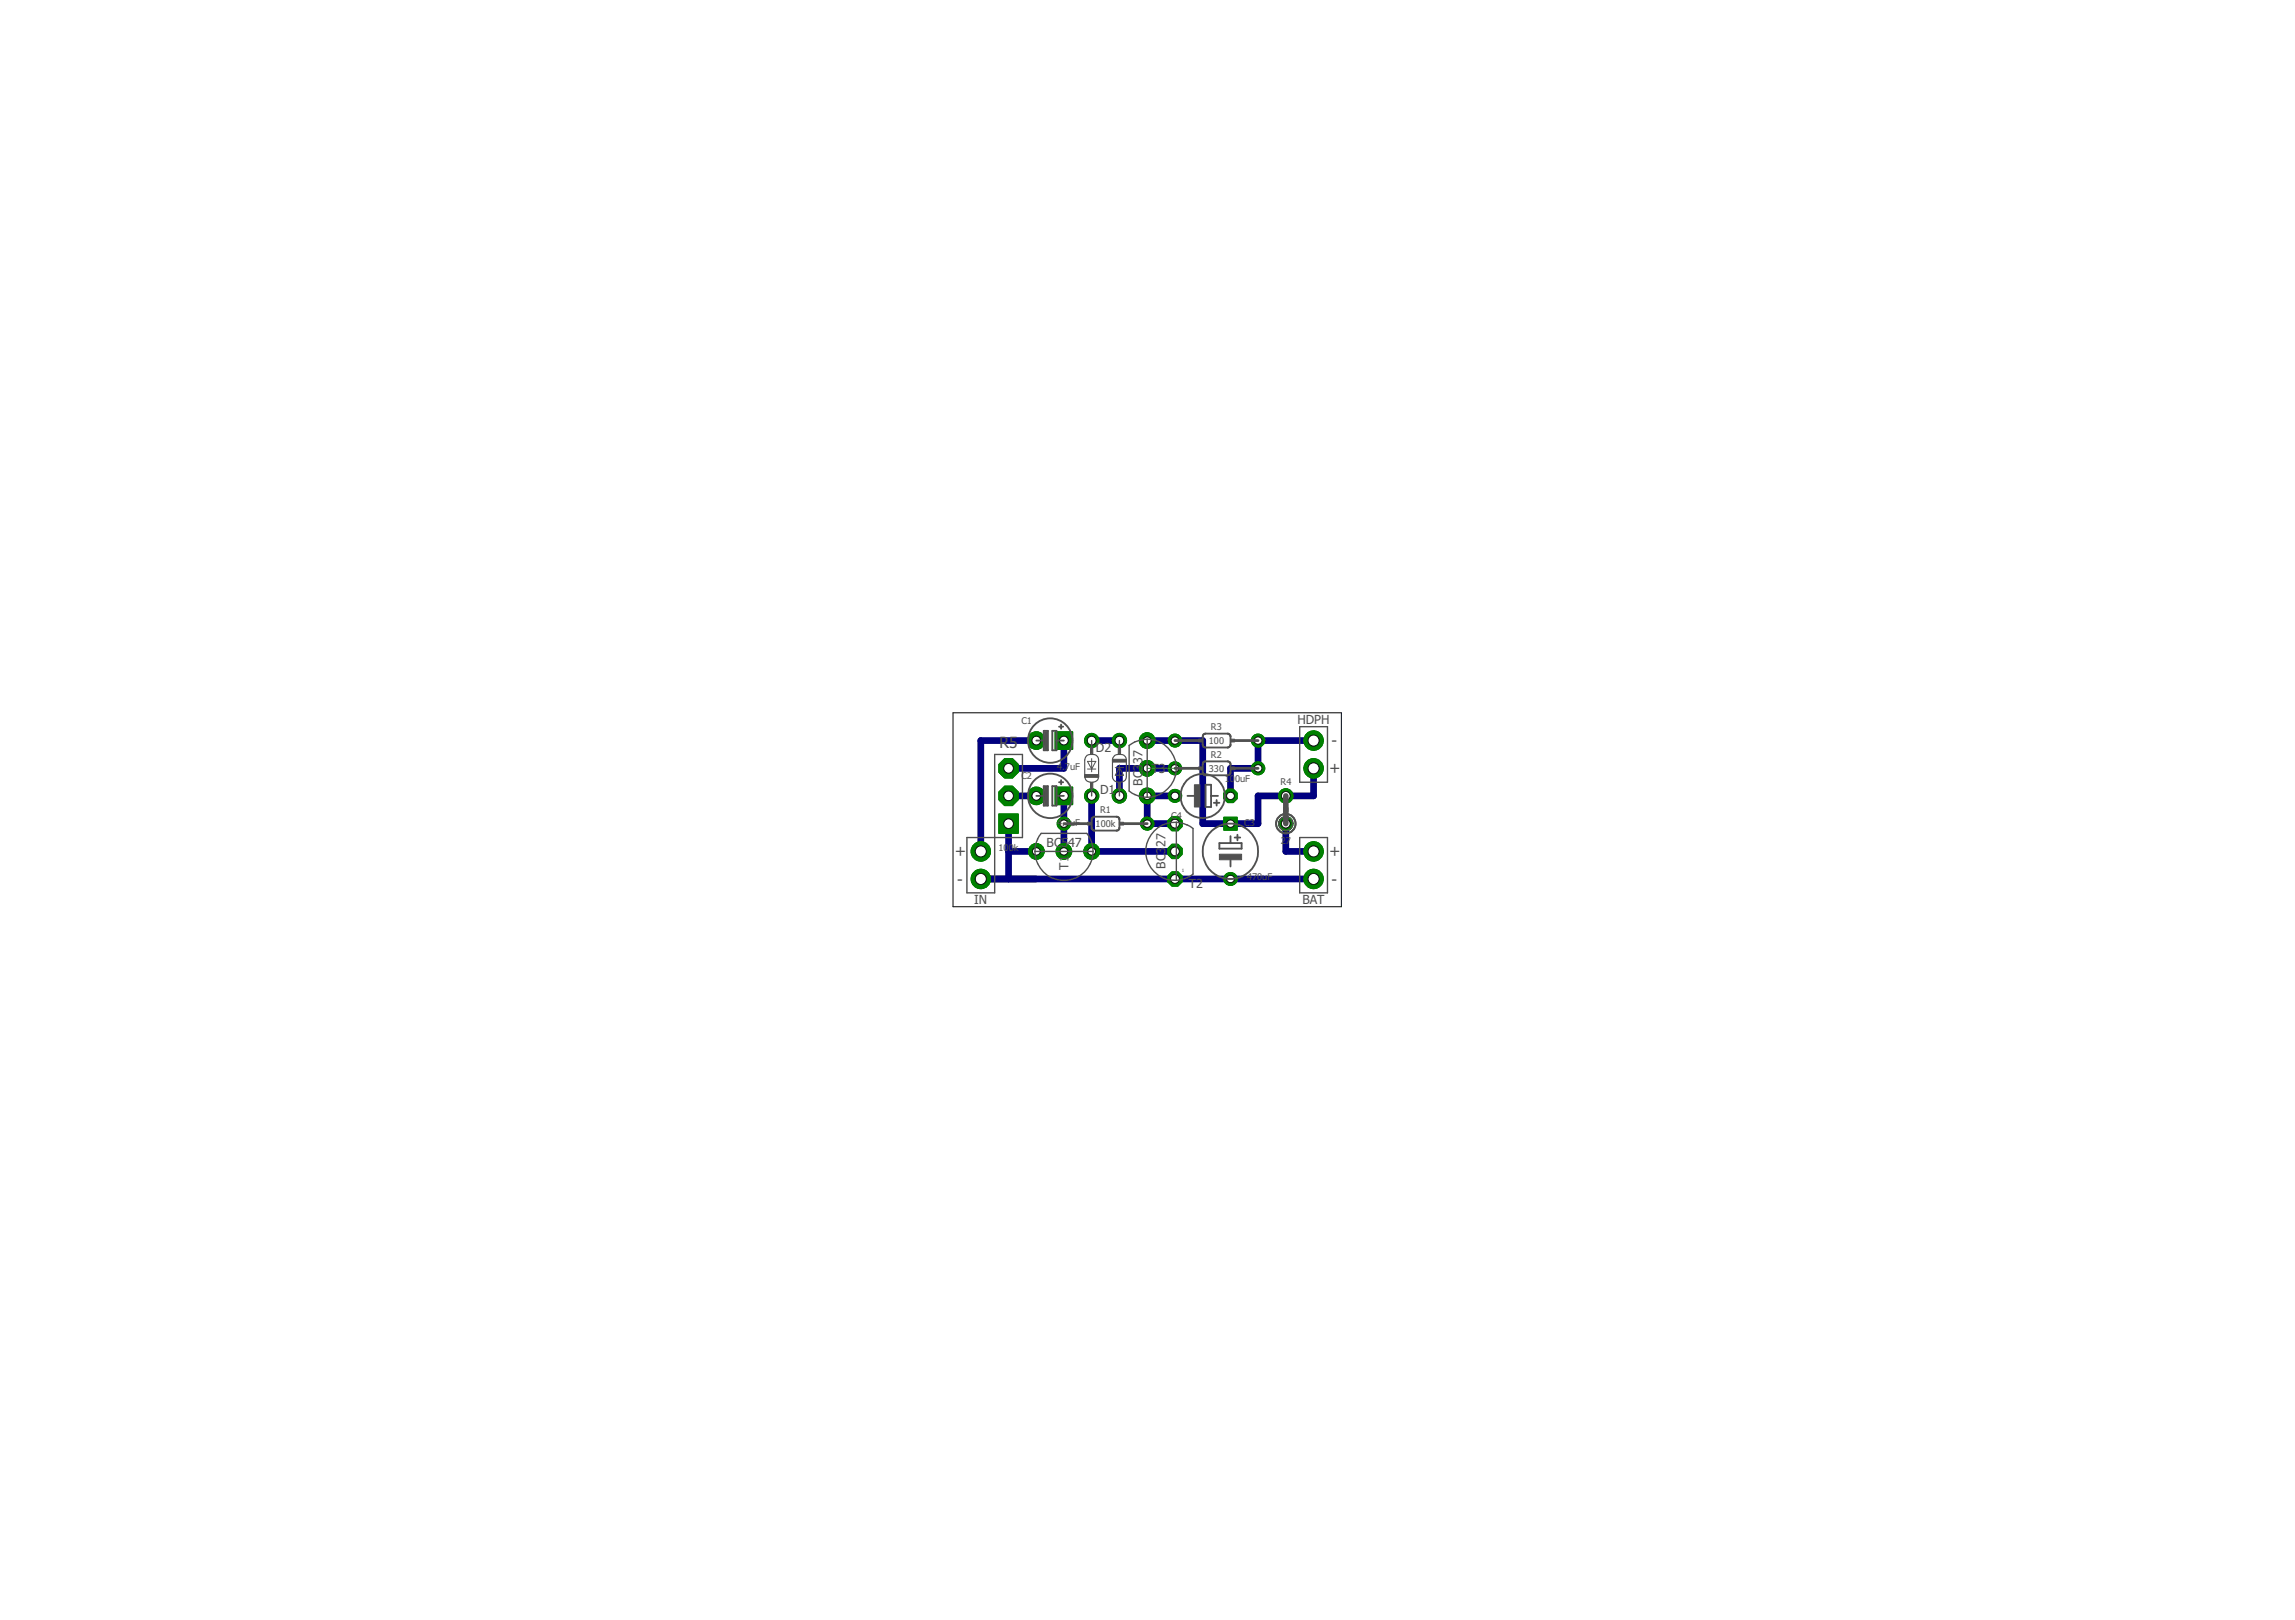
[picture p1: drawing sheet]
<svg xmlns="http://www.w3.org/2000/svg" width="210mm" height="148mm" viewBox="0 0 210 148" stroke-linecap="round" stroke-linejoin="round" font-family="sans-serif">
<defs><g id="words">
<g font-size="1.4" fill="#505050">
<text x="91.4" y="68.4">R5</text>
<text x="121.8" y="68.2">-</text>
<text x="122.6" y="70.8" transform="rotate(-90 122.6 70.8)">+</text>
<text x="87.5" y="80.9">-</text>
<text x="88.3" y="78.4" transform="rotate(-90 88.3 78.4)">+</text>
<text x="121.8" y="80.9">-</text>
<text x="122.6" y="78.4" transform="rotate(-90 122.6 78.4)">+</text>
</g>
<g font-size="1.1" fill="#505050">
<text x="100.2" y="68.7">D2</text>
<text x="104.5" y="71.9" transform="rotate(-90 104.5 71.9)">BC337</text>
<text x="105.3" y="70.7">T3</text>
<text x="118.7" y="66.2">HDPH</text>
<text x="95.7" y="77.4">BC547</text>
<text x="100.6" y="72.6">D1</text>
<text x="89.1" y="82.7">IN</text>
<text x="97.7" y="79.5" transform="rotate(-90 97.7 79.5)">T1</text>
<text x="106.6" y="79.5" transform="rotate(-90 106.6 79.5)">BC327</text>
<text x="108.7" y="81.2">T2</text>
<text x="119.1" y="82.7">BAT</text>
</g>
<g font-size=".8" fill="#505050">
<text x="93.4" y="66.2">C1</text>
<text x="93.4" y="71.3">C2</text>
<text x="96.7" y="70.4">4.7uF</text>
<text x="110.6" y="70.6">330</text>
<text x="110.6" y="68">100</text>
<text x="110.8" y="69.3">R2</text>
<text x="110.8" y="66.8">R3</text>
<text x="112" y="71.5">100uF</text>
<text x="117.1" y="71.8">R4</text>
<text x="91.3" y="77.8">10</text>
<text x="92.3" y="77.8">0k</text>
<text x="96.7" y="75.5">4.</text>
<text x="97.4" y="75.5">7uF</text>
<text x="100.2" y="75.6">100k</text>
<text x="100.6" y="74.4">R1</text>
<text x="107.1" y="74.9">C4</text>
<text x="113.8" y="75.6">C3</text>
<text x="117.1" y="77.2">2</text>
<text x="117.6" y="77.2">7</text>
<text x="114.1" y="80.5">470uF</text>
</g>
<text font-size=".4" fill="#505050" x="108.1" y="79.8">1</text>
</g></defs>
<g fill="none" stroke="#000080" stroke-width=".61">
<path d="M92.2 77.9h2.6M92.2 72.8h2.6M92.2 75.3v5.1M94.8 67.7h-5.1v10.2M97.3 67.7v2.6h-5.1M97.3 72.8v5.1M99.8 72.8v5.1h7.7M99.8 67.7h2.6M104.9 67.7h5.1v7.6h5.1v-2.5h5v-2.5M107.5 70.3h-5.1v2.5M107.5 72.8h-2.6v2.5h2.6M117.6 75.3v2.6h2.5"/>
<path d="M120.1 67.7h-5v2.6h-2.6v2.5M89.7 80.4h30.4"/>
</g>
<circle cx="120.1" cy="80.4" r=".89" fill="#008000" stroke="#008000" stroke-width=".09"/>
<circle cx="120.1" cy="80.4" r=".51" fill="#fff" stroke="#000" stroke-width=".09"/>
<circle cx="120.1" cy="77.9" r=".89" fill="#008000" stroke="#008000" stroke-width=".09"/>
<circle cx="120.1" cy="77.9" r=".51" fill="#fff" stroke="#000" stroke-width=".09"/>
<circle cx="94.8" cy="67.7" r=".8" fill="#008000" stroke="#008000" stroke-width=".09"/>
<circle cx="94.8" cy="67.7" r=".4" fill="#fff" stroke="#000" stroke-width=".09"/>
<path d="M96.5 66.9h1.6v1.6h-1.6z" fill="#008000" stroke="#008000" stroke-width=".09"/>
<circle cx="97.3" cy="67.7" r=".4" fill="#fff" stroke="#000" stroke-width=".09"/>
<circle cx="94.8" cy="72.8" r=".8" fill="#008000" stroke="#008000" stroke-width=".09"/>
<circle cx="94.8" cy="72.8" r=".4" fill="#fff" stroke="#000" stroke-width=".09"/>
<path d="M96.5 72h1.6v1.6h-1.6z" fill="#008000" stroke="#008000" stroke-width=".09"/>
<circle cx="97.3" cy="72.8" r=".4" fill="#fff" stroke="#000" stroke-width=".09"/>
<path d="M111.9 74.7h1.3v1.2h-1.3z" fill="#008000" stroke="#008000" stroke-width=".09"/>
<circle cx="112.6" cy="75.3" r=".35" fill="#fff" stroke="#000" stroke-width=".09"/>
<circle cx="112.6" cy="80.4" r=".61" fill="#008000" stroke="#008000" stroke-width=".09"/>
<circle cx="112.6" cy="80.4" r=".35" fill="#fff" stroke="#000" stroke-width=".09"/>
<circle cx="112.5" cy="72.8" r=".66" fill="#008000" stroke="#008000" stroke-width=".09"/>
<circle cx="112.6" cy="72.8" r=".35" fill="#fff" stroke="#000" stroke-width=".09"/>
<circle cx="107.5" cy="72.8" r=".61" fill="#008000" stroke="#008000" stroke-width=".09"/>
<circle cx="107.5" cy="72.8" r=".35" fill="#fff" stroke="#000" stroke-width=".09"/>
<circle cx="102.4" cy="67.7" r=".66" fill="#008000" stroke="#008000" stroke-width=".09"/>
<circle cx="102.4" cy="67.7" r=".4" fill="#fff" stroke="#000" stroke-width=".09"/>
<circle cx="102.4" cy="72.8" r=".66" fill="#008000" stroke="#008000" stroke-width=".09"/>
<circle cx="102.4" cy="72.8" r=".4" fill="#fff" stroke="#000" stroke-width=".09"/>
<circle cx="99.8" cy="72.8" r=".66" fill="#008000" stroke="#008000" stroke-width=".09"/>
<circle cx="99.8" cy="72.8" r=".4" fill="#fff" stroke="#000" stroke-width=".09"/>
<circle cx="99.8" cy="67.7" r=".66" fill="#008000" stroke="#008000" stroke-width=".09"/>
<circle cx="99.8" cy="67.7" r=".4" fill="#fff" stroke="#000" stroke-width=".09"/>
<circle cx="120.1" cy="67.7" r=".89" fill="#008000" stroke="#008000" stroke-width=".09"/>
<circle cx="120.1" cy="67.7" r=".51" fill="#fff" stroke="#000" stroke-width=".09"/>
<circle cx="120.1" cy="70.3" r=".89" fill="#008000" stroke="#008000" stroke-width=".09"/>
<circle cx="120.1" cy="70.3" r=".51" fill="#fff" stroke="#000" stroke-width=".09"/>
<circle cx="89.7" cy="80.4" r=".89" fill="#008000" stroke="#008000" stroke-width=".09"/>
<circle cx="89.7" cy="80.4" r=".51" fill="#fff" stroke="#000" stroke-width=".09"/>
<circle cx="89.7" cy="77.9" r=".89" fill="#008000" stroke="#008000" stroke-width=".09"/>
<circle cx="89.7" cy="77.9" r=".51" fill="#fff" stroke="#000" stroke-width=".09"/>
<circle cx="104.9" cy="75.3" r=".61" fill="#008000" stroke="#008000" stroke-width=".09"/>
<circle cx="104.9" cy="75.3" r=".35" fill="#fff" stroke="#000" stroke-width=".09"/>
<circle cx="97.3" cy="75.3" r=".61" fill="#008000" stroke="#008000" stroke-width=".09"/>
<circle cx="97.3" cy="75.3" r=".35" fill="#fff" stroke="#000" stroke-width=".09"/>
<circle cx="115.1" cy="70.3" r=".61" fill="#008000" stroke="#008000" stroke-width=".09"/>
<circle cx="115.1" cy="70.3" r=".35" fill="#fff" stroke="#000" stroke-width=".09"/>
<circle cx="107.5" cy="70.3" r=".61" fill="#008000" stroke="#008000" stroke-width=".09"/>
<circle cx="107.5" cy="70.3" r=".35" fill="#fff" stroke="#000" stroke-width=".09"/>
<circle cx="115.1" cy="67.7" r=".61" fill="#008000" stroke="#008000" stroke-width=".09"/>
<circle cx="115.1" cy="67.7" r=".35" fill="#fff" stroke="#000" stroke-width=".09"/>
<circle cx="107.5" cy="67.7" r=".61" fill="#008000" stroke="#008000" stroke-width=".09"/>
<circle cx="107.5" cy="67.7" r=".35" fill="#fff" stroke="#000" stroke-width=".09"/>
<circle cx="117.6" cy="75.3" r=".66" fill="#008000" stroke="#008000" stroke-width=".09"/>
<circle cx="117.6" cy="75.3" r=".4" fill="#fff" stroke="#000" stroke-width=".09"/>
<circle cx="117.6" cy="72.8" r=".66" fill="#008000" stroke="#008000" stroke-width=".09"/>
<circle cx="117.6" cy="72.8" r=".4" fill="#fff" stroke="#000" stroke-width=".09"/>
<circle cx="92.2" cy="70.3" r=".96" fill="#008000" stroke="#008000" stroke-width=".09"/>
<circle cx="92.2" cy="70.3" r=".44" fill="#fff" stroke="#000" stroke-width=".09"/>
<circle cx="92.2" cy="72.8" r=".96" fill="#008000" stroke="#008000" stroke-width=".09"/>
<circle cx="92.2" cy="72.8" r=".44" fill="#fff" stroke="#000" stroke-width=".09"/>
<path d="M91.4 74.4h1.7v1.8h-1.7z" fill="#008000" stroke="#008000" stroke-width=".09"/>
<circle cx="92.2" cy="75.3" r=".44" fill="#fff" stroke="#000" stroke-width=".09"/>
<circle cx="99.8" cy="77.9" r=".72" fill="#008000" stroke="#008000" stroke-width=".09"/>
<circle cx="99.9" cy="77.9" r=".35" fill="#fff" stroke="#000" stroke-width=".09"/>
<circle cx="94.8" cy="77.9" r=".72" fill="#008000" stroke="#008000" stroke-width=".09"/>
<circle cx="94.8" cy="77.9" r=".35" fill="#fff" stroke="#000" stroke-width=".09"/>
<circle cx="97.3" cy="77.9" r=".72" fill="#008000" stroke="#008000" stroke-width=".09"/>
<circle cx="97.3" cy="77.9" r=".35" fill="#fff" stroke="#000" stroke-width=".09"/>
<circle cx="107.5" cy="75.3" r=".71" fill="#008000" stroke="#008000" stroke-width=".09"/>
<circle cx="107.5" cy="75.3" r=".4" fill="#fff" stroke="#000" stroke-width=".09"/>
<circle cx="107.5" cy="80.4" r=".71" fill="#008000" stroke="#008000" stroke-width=".09"/>
<circle cx="107.5" cy="80.4" r=".4" fill="#fff" stroke="#000" stroke-width=".09"/>
<circle cx="107.5" cy="77.9" r=".71" fill="#008000" stroke="#008000" stroke-width=".09"/>
<circle cx="107.5" cy="77.9" r=".4" fill="#fff" stroke="#000" stroke-width=".09"/>
<circle cx="104.9" cy="67.7" r=".72" fill="#008000" stroke="#008000" stroke-width=".09"/>
<circle cx="104.9" cy="67.7" r=".35" fill="#fff" stroke="#000" stroke-width=".09"/>
<circle cx="104.9" cy="72.8" r=".72" fill="#008000" stroke="#008000" stroke-width=".09"/>
<circle cx="104.9" cy="72.8" r=".35" fill="#fff" stroke="#000" stroke-width=".09"/>
<circle cx="104.9" cy="70.3" r=".72" fill="#008000" stroke="#008000" stroke-width=".09"/>
<circle cx="104.9" cy="70.3" r=".35" fill="#fff" stroke="#000" stroke-width=".09"/>
<circle cx="120.1" cy="80.4" r=".89" fill="#008000" stroke="#008000" stroke-width=".09"/>
<circle cx="120.1" cy="80.4" r=".51" fill="#fff" stroke="#000" stroke-width=".09"/>
<circle cx="120.1" cy="77.9" r=".89" fill="#008000" stroke="#008000" stroke-width=".09"/>
<circle cx="120.1" cy="77.9" r=".51" fill="#fff" stroke="#000" stroke-width=".09"/>
<circle cx="94.8" cy="67.7" r=".8" fill="#008000" stroke="#008000" stroke-width=".09"/>
<circle cx="94.8" cy="67.7" r=".4" fill="#fff" stroke="#000" stroke-width=".09"/>
<path d="M96.5 66.9h1.6v1.6h-1.6z" fill="#008000" stroke="#008000" stroke-width=".09"/>
<circle cx="97.3" cy="67.7" r=".4" fill="#fff" stroke="#000" stroke-width=".09"/>
<circle cx="94.8" cy="72.8" r=".8" fill="#008000" stroke="#008000" stroke-width=".09"/>
<circle cx="94.8" cy="72.8" r=".4" fill="#fff" stroke="#000" stroke-width=".09"/>
<path d="M96.5 72h1.6v1.6h-1.6z" fill="#008000" stroke="#008000" stroke-width=".09"/>
<circle cx="97.3" cy="72.8" r=".4" fill="#fff" stroke="#000" stroke-width=".09"/>
<path d="M111.9 74.7h1.3v1.2h-1.3z" fill="#008000" stroke="#008000" stroke-width=".09"/>
<circle cx="112.6" cy="75.3" r=".35" fill="#fff" stroke="#000" stroke-width=".09"/>
<circle cx="112.6" cy="80.4" r=".61" fill="#008000" stroke="#008000" stroke-width=".09"/>
<circle cx="112.6" cy="80.4" r=".35" fill="#fff" stroke="#000" stroke-width=".09"/>
<circle cx="112.5" cy="72.8" r=".66" fill="#008000" stroke="#008000" stroke-width=".09"/>
<circle cx="112.6" cy="72.8" r=".35" fill="#fff" stroke="#000" stroke-width=".09"/>
<circle cx="107.5" cy="72.8" r=".61" fill="#008000" stroke="#008000" stroke-width=".09"/>
<circle cx="107.5" cy="72.8" r=".35" fill="#fff" stroke="#000" stroke-width=".09"/>
<circle cx="102.4" cy="67.7" r=".66" fill="#008000" stroke="#008000" stroke-width=".09"/>
<circle cx="102.4" cy="67.7" r=".4" fill="#fff" stroke="#000" stroke-width=".09"/>
<circle cx="102.4" cy="72.8" r=".66" fill="#008000" stroke="#008000" stroke-width=".09"/>
<circle cx="102.4" cy="72.8" r=".4" fill="#fff" stroke="#000" stroke-width=".09"/>
<circle cx="99.8" cy="72.8" r=".66" fill="#008000" stroke="#008000" stroke-width=".09"/>
<circle cx="99.8" cy="72.8" r=".4" fill="#fff" stroke="#000" stroke-width=".09"/>
<circle cx="99.8" cy="67.7" r=".66" fill="#008000" stroke="#008000" stroke-width=".09"/>
<circle cx="99.8" cy="67.7" r=".4" fill="#fff" stroke="#000" stroke-width=".09"/>
<circle cx="120.1" cy="67.7" r=".89" fill="#008000" stroke="#008000" stroke-width=".09"/>
<circle cx="120.1" cy="67.7" r=".51" fill="#fff" stroke="#000" stroke-width=".09"/>
<circle cx="120.1" cy="70.3" r=".89" fill="#008000" stroke="#008000" stroke-width=".09"/>
<circle cx="120.1" cy="70.3" r=".51" fill="#fff" stroke="#000" stroke-width=".09"/>
<circle cx="89.7" cy="80.4" r=".89" fill="#008000" stroke="#008000" stroke-width=".09"/>
<circle cx="89.7" cy="80.4" r=".51" fill="#fff" stroke="#000" stroke-width=".09"/>
<circle cx="89.7" cy="77.9" r=".89" fill="#008000" stroke="#008000" stroke-width=".09"/>
<circle cx="89.7" cy="77.9" r=".51" fill="#fff" stroke="#000" stroke-width=".09"/>
<circle cx="104.9" cy="75.3" r=".61" fill="#008000" stroke="#008000" stroke-width=".09"/>
<circle cx="104.9" cy="75.3" r=".35" fill="#fff" stroke="#000" stroke-width=".09"/>
<circle cx="97.3" cy="75.3" r=".61" fill="#008000" stroke="#008000" stroke-width=".09"/>
<circle cx="97.3" cy="75.3" r=".35" fill="#fff" stroke="#000" stroke-width=".09"/>
<circle cx="115.1" cy="70.3" r=".61" fill="#008000" stroke="#008000" stroke-width=".09"/>
<circle cx="115.1" cy="70.3" r=".35" fill="#fff" stroke="#000" stroke-width=".09"/>
<circle cx="107.5" cy="70.3" r=".61" fill="#008000" stroke="#008000" stroke-width=".09"/>
<circle cx="107.5" cy="70.3" r=".35" fill="#fff" stroke="#000" stroke-width=".09"/>
<circle cx="115.1" cy="67.7" r=".61" fill="#008000" stroke="#008000" stroke-width=".09"/>
<circle cx="115.1" cy="67.7" r=".35" fill="#fff" stroke="#000" stroke-width=".09"/>
<circle cx="107.5" cy="67.7" r=".61" fill="#008000" stroke="#008000" stroke-width=".09"/>
<circle cx="107.5" cy="67.7" r=".35" fill="#fff" stroke="#000" stroke-width=".09"/>
<circle cx="117.6" cy="75.3" r=".66" fill="#008000" stroke="#008000" stroke-width=".09"/>
<circle cx="117.6" cy="75.3" r=".4" fill="#fff" stroke="#000" stroke-width=".09"/>
<circle cx="117.6" cy="72.8" r=".66" fill="#008000" stroke="#008000" stroke-width=".09"/>
<circle cx="117.6" cy="72.8" r=".4" fill="#fff" stroke="#000" stroke-width=".09"/>
<circle cx="92.2" cy="70.3" r=".96" fill="#008000" stroke="#008000" stroke-width=".09"/>
<circle cx="92.2" cy="70.3" r=".44" fill="#fff" stroke="#000" stroke-width=".09"/>
<circle cx="92.2" cy="72.8" r=".96" fill="#008000" stroke="#008000" stroke-width=".09"/>
<circle cx="92.2" cy="72.8" r=".44" fill="#fff" stroke="#000" stroke-width=".09"/>
<path d="M91.4 74.4h1.7v1.8h-1.7z" fill="#008000" stroke="#008000" stroke-width=".09"/>
<circle cx="92.2" cy="75.3" r=".44" fill="#fff" stroke="#000" stroke-width=".09"/>
<circle cx="99.8" cy="77.9" r=".72" fill="#008000" stroke="#008000" stroke-width=".09"/>
<circle cx="99.9" cy="77.9" r=".35" fill="#fff" stroke="#000" stroke-width=".09"/>
<circle cx="94.8" cy="77.9" r=".72" fill="#008000" stroke="#008000" stroke-width=".09"/>
<circle cx="94.8" cy="77.9" r=".35" fill="#fff" stroke="#000" stroke-width=".09"/>
<circle cx="97.3" cy="77.9" r=".72" fill="#008000" stroke="#008000" stroke-width=".09"/>
<circle cx="97.3" cy="77.9" r=".35" fill="#fff" stroke="#000" stroke-width=".09"/>
<circle cx="107.5" cy="75.3" r=".71" fill="#008000" stroke="#008000" stroke-width=".09"/>
<circle cx="107.5" cy="75.3" r=".4" fill="#fff" stroke="#000" stroke-width=".09"/>
<circle cx="107.5" cy="80.4" r=".71" fill="#008000" stroke="#008000" stroke-width=".09"/>
<circle cx="107.5" cy="80.4" r=".4" fill="#fff" stroke="#000" stroke-width=".09"/>
<circle cx="107.5" cy="77.9" r=".71" fill="#008000" stroke="#008000" stroke-width=".09"/>
<circle cx="107.5" cy="77.9" r=".4" fill="#fff" stroke="#000" stroke-width=".09"/>
<circle cx="104.9" cy="67.7" r=".72" fill="#008000" stroke="#008000" stroke-width=".09"/>
<circle cx="104.9" cy="67.7" r=".35" fill="#fff" stroke="#000" stroke-width=".09"/>
<circle cx="104.9" cy="72.8" r=".72" fill="#008000" stroke="#008000" stroke-width=".09"/>
<circle cx="104.9" cy="72.8" r=".35" fill="#fff" stroke="#000" stroke-width=".09"/>
<circle cx="104.9" cy="70.3" r=".72" fill="#008000" stroke="#008000" stroke-width=".09"/>
<circle cx="104.9" cy="70.3" r=".35" fill="#fff" stroke="#000" stroke-width=".09"/>
<g fill="none" stroke="#505050" stroke-width=".13">
<path d="M91 69h2.5v7.6h-5.1v5.1h2.6zM94.7 77.9a2.66 2.66 0 0 0 2.6 2.6 2.66 2.66 0 0 0 2.7-2.6M94.7 77.9h5.3M94.9 76.8l.3-.6h4.2l.2 .3a2.56 2.56 0 0 1 .4 1.4M94.9 76.7l-.1 .4-.1 .8M99.8 67.7v.7M99.8 72.2v.6M102.4 67.7v.7M102.4 72.2v.6M103.8 72.7l.4 .1 .7 .1M104.9 67.6a2.66 2.66 0 0 1 2.7 2.7 2.66 2.66 0 0 1-2.7 2.6M104.9 67.6h-.4a2.42 2.42 0 0 0-1.2 .6v4.1l.5 .4"/>
<path d="M104.9 67.6v5.3M107.6 75.2a2.66 2.66 0 0 0-2.8 2.7 2.66 2.66 0 0 0 2.8 2.6M107.6 75.2l1 .2 .5 .4v4.1l-.8 .5-.7 .1M107.6 75.2v5.3M118.9 66.5h2.5v5h-2.5zM118.9 76.6h2.5v5.1h-2.5z"/>
</g>
<g fill="none" stroke="#505050" stroke-width=".17">
<path d="M94.8 72.8h.7M94.8 67.7h.7M95.5 66.8h.3v1.8h-.3zM95.5 71.9h.3v1.8h-.3zM96.2 66.8h.4v1.8h-.4zM96.2 71.9h.4v1.8h-.4zM96.6 72.8h.7M96.6 67.7h.7M96.9 66.5h.3M96.9 71.5h.3M97 66.3v.4M97 71.4v.3"/>
<path d="M99.9 74.8l.2-.1h2.1l.2 .3v.8l-.3 .2-2.1-.1-.2-.2zM108.6 72.8h.8M110.1 69.7h2.3l.1 .2v.8l-.2 .2h-2.1l-.2-.2zM110.1 67.2l.2-.1h2.1l.1 .3v.8l-.2 .2-2.1-.1-.2-.2zM110.3 71.8h.5v2h-.5zM110.8 72.8h.6M111 73.4h.5M111.3 73.2v.5M111.5 77.1h2.1v.5h-2.1zM112.5 76.5v.6M112.5 78.5v.7M112.9 76.6h.5"/>
<path d="M113.2 76.3v.6"/>
<circle cx="96.1" cy="72.8" r="2.03"/>
<circle cx="96.1" cy="67.7" r="2.03"/>
<circle cx="110" cy="72.8" r="2.02"/>
<circle cx="112.5" cy="77.9" r="2.53"/>
<circle cx="117.6" cy="75.3" r=".89"/>
</g>
<g fill="#505050" stroke="#505050" stroke-width=".09">
<path d="M95.5 66.9h.3v1.6h-.3z"/>
<path d="M95.5 72h.3v1.6h-.3z"/>
<path d="M111.5 78.1h2.1v.5h-2.1z"/>
<path d="M109.2 71.8h.5v2h-.5z"/>
<path d="M101.7 69.4h1.3v.3h-1.3z"/>
<path d="M102.3 68.4h.2v.5h-.2z"/>
<path d="M102.3 71.6h.2v.5h-.2z"/>
<path d="M99.2 70.8h1.3v.3h-1.3z"/>
<path d="M99.7 71.6h.2v.5h-.2z"/>
<path d="M99.7 68.4h.2v.5h-.2z"/>
<path d="M102.4 75.2h.4v.3h-.4z"/>
<path d="M99.5 75.2h.3v.3h-.3z"/>
<path d="M112.5 70.1h.4v.3h-.4z"/>
<path d="M109.6 70.1h.4v.3h-.4z"/>
<path d="M112.5 67.6h.4v.3h-.4z"/>
<path d="M109.6 67.6h.4v.3h-.4z"/>
</g>
<path d="M99.4 69.1a.66 .66 0 0 1 1.1 .4v1.5a.65 .65 0 0 1-.7 .6 .65 .65 0 0 1-.6-.6v-1.5zM102 69.1a.66 .66 0 0 1 1 .4v1.5a.65 .65 0 0 1-.6 .6 .65 .65 0 0 1-.7-.6v-1.5z" fill="none" stroke="#505050" stroke-width=".11"/>
<g fill="none" stroke="#505050" stroke-width=".09">
<path d="M99.5 69.6h.7l-.4 .7zM99.5 70.3h.7M99.8 69.4v1.2M102 70.2h.8M102.4 70.2l.4 .7h-.8zM102.4 70v1.2"/>
<circle cx="117.6" cy="75.3" r=".64"/>
</g>
<path d="M117.6 72.8v2.5" fill="none" stroke="#505050" stroke-width=".51"/>
<path d="M97.3 75.3h2.2M102.8 75.3h2.1M107.5 70.3h2.1M107.5 67.7h2.1M112.9 70.3h2.2M112.9 67.7h2.2" fill="none" stroke="#505050" stroke-width=".25"/>
<path d="M104.9 70.3h2.6" fill="none" stroke="#808000" stroke-width=".09"/>
<path d="M87.2 65.2h35.5v17.7h-35.5z" fill="none" stroke="#000" stroke-width=".09"/>
<use href="#words"/>
</svg>
